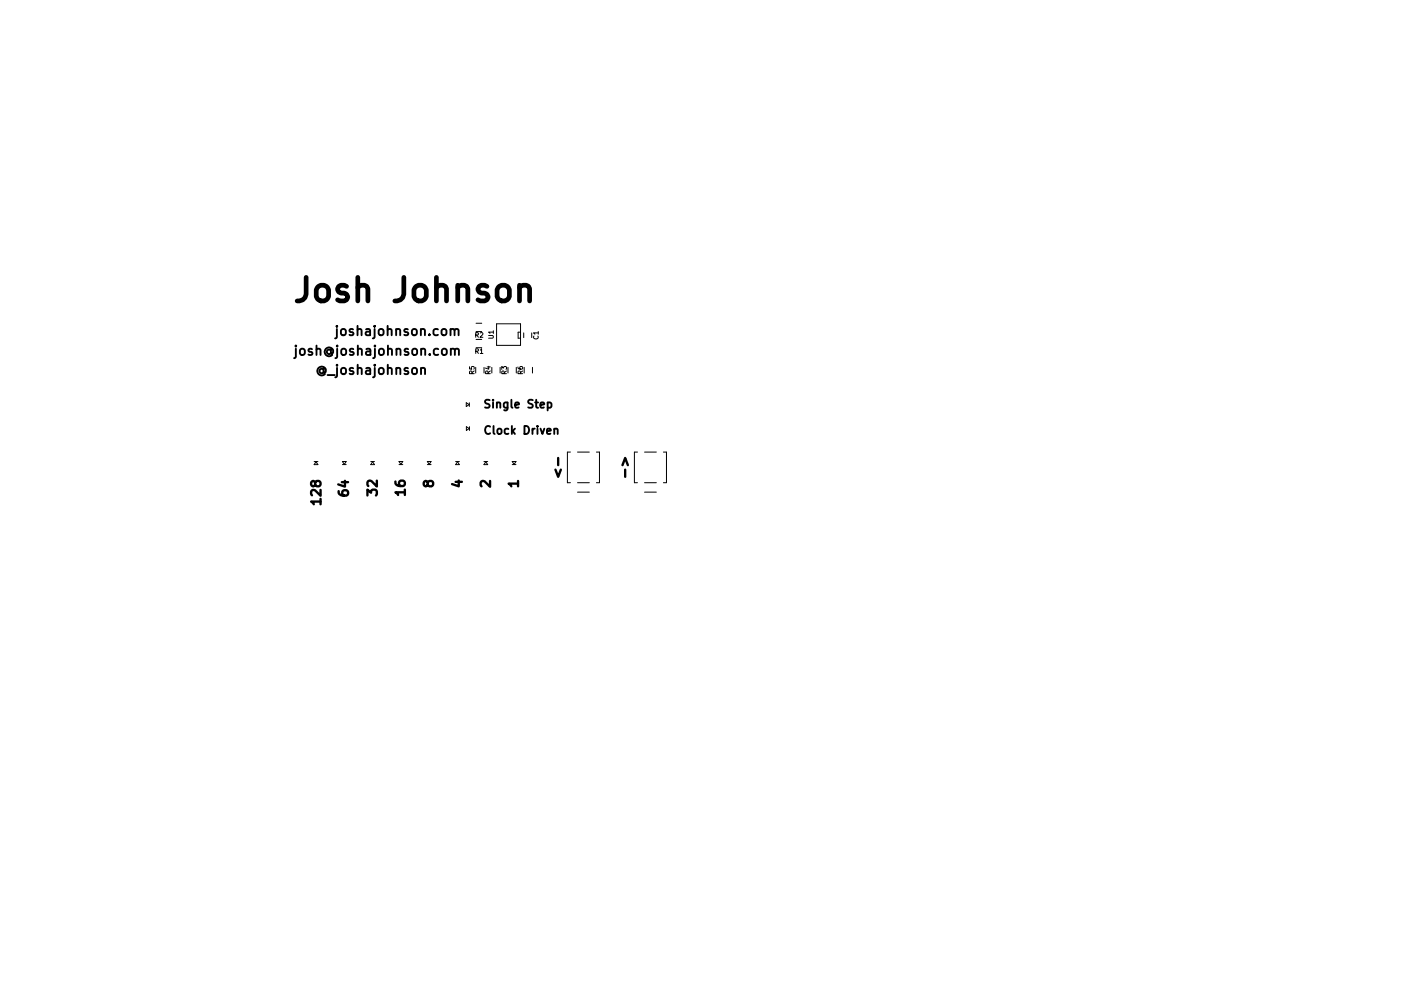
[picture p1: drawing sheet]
<svg xmlns="http://www.w3.org/2000/svg" width="297mm" height="210mm" viewBox="0 0 297 210" stroke-linecap="round" stroke-linejoin="round" font-family="sans-serif">
<g fill="none" stroke="#000" stroke-width="1">
<path d="M64.9 58.9v3.5a1.61 1.61 0 0 1-1.9 1.5M75.9 58.9v5M85.6 58.9v3.5a1.61 1.61 0 0 1-1.9 1.5M92.5 58.9v5M67.3 61a1.36 1.36 0 0 1 1.3-.5 1.36 1.36 0 0 1 1.1 1v1.4a1.36 1.36 0 0 1-1.3 1 1.36 1.36 0 0 1-1.3-1v-1.4zM73.5 60.8l-.5-.3h-.7l-.5 .3-.2 .4 .2 .7 1.7 .5 .2 .5-.2 .7-.5 .3h-.9l-.5-.3M75.9 61a1.24 1.24 0 0 1 2.1 .2v2.7M88.2 60.8a1.36 1.36 0 0 1 2.2 .7v1.4a1.36 1.36 0 0 1-1.3 1 1.36 1.36 0 0 1-1.3-1v-1.4zM92.5 61a1.24 1.24 0 0 1 2.2 .2v2.7M97.1 61a1.24 1.24 0 0 1 2.1 .2v2.7M97.1 60.5v3.4M103.2 60.8l-.4-.3h-.7l-.5 .3-.3 .4 .3 .7 1.6 .5 .3 .5-.3 .7-.4 .3h-1l-.5-.3"/>
<path d="M105.9 60.8a1.36 1.36 0 0 1 2.1 .7v1.4a1.36 1.36 0 0 1-1.3 1 1.36 1.36 0 0 1-1.3-1v-1.4zM110.1 61a1.24 1.24 0 0 1 2.2 .2v2.7M110.1 60.5v3.4"/>
</g>
<g fill="none" stroke="#000" stroke-width=".4">
<path d="M62.7 74v1.7l-.4 .3M62.7 73.3v.2M63.8 74.1a.54 .54 0 0 1 .8 .3v.5a.54 .54 0 0 1-.5 .4 .54 .54 0 0 1-.5-.4v-.5zM66.2 74.1l-.5-.1-.3 .3 .1 .3 .7 .1v.5h-.8M67.1 74.2a.5 .5 0 0 1 .9 .1v1M67.1 73.3v2M68.6 78.4a.48 .48 0 0 0-.7 0 .48 .48 0 0 0 0 .7 .48 .48 0 0 0 .7-.1M68.6 78.2v.8l.2 .1a.84 .84 0 0 0-.2-1.3 .84 .84 0 0 0-1.2 .5 .94 .94 0 0 0 .3 1.2 .94 .94 0 0 0 1.2-.1M69.5 79.6h1.5M70.2 74.4a.48 .48 0 0 0-.8-.1 .48 .48 0 0 0 0 .7 .48 .48 0 0 0 .8-.1M70.2 74.2v.7l.1 .1a.84 .84 0 0 0-.2-1.3 .84 .84 0 0 0-1.2 .6 .94 .94 0 0 0 .3 1.1 .94 .94 0 0 0 1.2-.1M71.4 69.8v1.7l-.4 .3"/>
<path d="M71.4 69.1v.2M71.5 78.1v1.7l-.4 .3M71.5 77.4v.2M71.5 74v1.7l-.4 .3M71.5 73.3v.2M72.4 78.2a.54 .54 0 0 1 .5-.2 .54 .54 0 0 1 .5 .4v.6a.54 .54 0 0 1-.6 .4 .54 .54 0 0 1-.5-.4zM72.5 69.9a.54 .54 0 0 1 .8 .3v.5a.54 .54 0 0 1-.5 .4 .54 .54 0 0 1-.5-.4v-.5zM72.5 74.1a.54 .54 0 0 1 .9 .3v.5a.54 .54 0 0 1-.5 .4 .54 .54 0 0 1-.6-.4v-.5zM74.9 69.9l-.5-.1-.3 .3 .1 .3 .7 .2v.4h-.8M74.9 78.1h-.5l-.3 .2 .1 .3 .7 .2v.5h-.8M74.9 74.1l-.5-.1-.2 .3v.3l.7 .1v.5h-.7M75.8 70a.5 .5 0 0 1 .9 .1v1"/>
<path d="M75.8 69.1v2M75.8 78.2a.5 .5 0 0 1 .9 .1v1.1M75.8 77.4v2M75.9 74.2a.5 .5 0 0 1 .8 .1v1M75.9 73.3v2M77.6 69.9h.8l.1 1.2M77.6 78.1h.8l.1 1.3M77.7 74.1h.7l.1 1.2M78.5 70.3l-.7 .1a.39 .39 0 0 0-.3 .3 .39 .39 0 0 0 .3 .4l.7-.1M78.5 78.5l-.7 .1a.39 .39 0 0 0-.3 .4 .39 .39 0 0 0 .3 .4l.7-.1M78.5 74.5l-.6 .1a.39 .39 0 0 0-.3 .3 .39 .39 0 0 0 .3 .4l.6-.1M79.4 69.8v1.7l-.4 .3"/>
<path d="M79.4 69.1v.2M79.5 78.1v1.7l-.4 .3M79.5 77.4v.2M79.5 74v1.7l-.4 .3M79.5 73.3v.2M80.4 78.2a.54 .54 0 0 1 .5-.2 .54 .54 0 0 1 .5 .4l-.1 .8a.54 .54 0 0 1-.6 .2 .54 .54 0 0 1-.4-.4zM80.5 69.9a.54 .54 0 0 1 .8 .3v.5a.54 .54 0 0 1-.5 .4 .54 .54 0 0 1-.5-.4v-.5zM80.5 74.1a.54 .54 0 0 1 .9 .3v.5a.54 .54 0 0 1-.5 .4 .54 .54 0 0 1-.6-.4v-.5zM82.2 70a.5 .5 0 0 1 .8 .1v1M82.2 69.1v2M82.2 78.2a.5 .5 0 0 1 .9 .1v1.1M82.2 77.4v2"/>
<path d="M82.2 74.2a.5 .5 0 0 1 .9 .1v1M82.2 73.3v2M84 70l.3-.2 .5 .1 .1 1.2M84 69.8v1.3M84 78.2a.5 .5 0 0 1 .9 .1v1.1M84 78.1v1.3M84.1 74.2a.5 .5 0 0 1 .8 .1v1M84.1 74v1.3M86.5 69.9l-.5-.1-.3 .3 .1 .3 .7 .2v.4h-.8M86.5 78.1h-.5l-.3 .2 .1 .3 .7 .2v.5h-.8M86.5 74.1l-.4-.1-.3 .3 .1 .3 .6 .1v.5h-.7M87.5 78.2a.54 .54 0 0 1 .5-.2 .54 .54 0 0 1 .4 .4v.6a.54 .54 0 0 1-.5 .4 .54 .54 0 0 1-.5-.4z"/>
<path d="M87.5 74.2a.54 .54 0 0 1 .5-.2 .54 .54 0 0 1 .4 .4l-.1 .7a.54 .54 0 0 1-.5 .2 .54 .54 0 0 1-.4-.4zM87.5 69.9a.54 .54 0 0 1 .9 .3v.5a.54 .54 0 0 1-.5 .4 .54 .54 0 0 1-.6-.4v-.5zM89.2 70a.5 .5 0 0 1 .9 .1v1M89.2 69.8v1.3M89.3 78.2a.5 .5 0 0 1 .8 .1v1.1M89.3 78.1v1.3M89.3 74.2a.5 .5 0 0 1 .9 .1v1M89.3 74v1.3M91 70.9v.2M91.1 75.1v.2M92.9 69.9l-.6-.1-.4 .4v.5l.2 .3h.8M92.9 74.1l-.6-.1-.3 .4v.5l.2 .3h.7"/>
<path d="M93.8 69.9a.54 .54 0 0 1 .9 .3v.5a.54 .54 0 0 1-.6 .4 .54 .54 0 0 1-.5-.4v-.5zM93.9 74.1l.4-.1 .4 .4v.5l-.4 .4-.4-.1-.2-.3v-.5zM95.5 70a.5 .5 0 0 1 .9 .1v1M95.5 69.8v1.3M95.6 74.2l.3-.2 .4 .1 .1 1.2M95.6 74v1.3M96.4 70.1l.3-.3 .4 .1 .1 1.2M96.4 74.3l.3-.3 .5 .1 .1 1.2M103.8 84.9l-.6-.1-.3 .2v.5l.7 .3 .2 .4-.3 .3-.7-.1M103.9 90.5a.68 .68 0 0 0-.8 0 .68 .68 0 0 0-.2 .8 .64 .64 0 0 0 .3 .7 .64 .64 0 0 0 .7-.1M104.5 84.8v.2M104.5 85.4v1.1"/>
<path d="M104.6 90.4v1.4l.3 .3M105.3 85.5l.3-.1 .4 .1 .1 1M105.3 85.4v1.1M105.6 91l.4-.1 .3 .4v.5l-.3 .3-.4-.1-.1-.2zM107.6 85.4v1.4l-.3 .3-.4-.1M107.6 85.5l-.5-.1-.3 .3 .2 .7h.6M107.8 91l-.5-.1-.3 .4 .2 .7h.6M108.4 84.8v1.5l.3 .2M108.5 90.4v1.7M108.7 91.4l.5 .7M109.2 90.9l-.7 .7M109.2 85.9l.8-.1v-.3l-.5-.1-.3 .2 .1 .8h.7"/>
<path d="M111.2 90.4a.86 .86 0 0 1 1 .8 .86 .86 0 0 1-1 .9zM112.9 90.9v1.2M113 84.9l-.7-.1-.2 .2v.5l.7 .3 .2 .4-.4 .3-.6-.1M113.4 90.9l-.3 .1-.2 .3M113.4 85.4h.7M113.7 84.8v1.5l.4 .2M114 90.4v.1M114 90.9v1.2M114.6 85.9l.8-.1-.1-.3-.5-.1-.2 .2 .1 .8h.6M114.6 90.9l.4 1.2 .4-1.2M116 91.5l.8-.2-.1-.3-.5-.1-.2 .3 .1 .8h.6M116.1 85.5l.5-.1 .3 .3-.1 .7h-.7"/>
<path d="M116.1 85.4v1.7M117.5 91.1l.3-.2 .4 .1v1.1M117.5 90.9v1.2"/>
</g>
<g fill="none" stroke="#000" stroke-width=".21">
<path d="M99.5 77.8v.5h.5v-.4l.5-.1v.5M100.1 79.3l-.1-.5h-.4l-.1 .5h1M100.5 78.7l-.4 .3M100.9 71.1l.4-.1 .1-.3-.5-.1v1M100.9 77.9v1.2M100.9 74.5h.4l.1-.4-.5-.1v1M100.9 73.8h1.2M100.9 72h1.2M100.9 70.3h1.2M100.9 68.6h1.2M101.1 71.1l.3 .5M101.1 74.5l.3 .5"/>
<path d="M101.8 70.7l.4-.1 .2 .3-.6 .7h.6M101.8 74.3l.3-.3v1M101.8 75h.6M102.6 77.9v1.2M103.3 77.9h.7M103.5 79.3l-.1-.5h-.3l-.1 .5h1M103.6 71.2h.8l.2 .2-.2 .3h-.8M103.6 77.7v.6l-.7-.2M104 78.7l-.5 .3M104.3 77.9v1.2M104.6 70.5h-1l.3 .2M104.6 70.2v.5"/>
<path d="M105.3 68.7h5.1v4.6h-5.1zM106 77.9v1.2M106.4 78.4v-.6l.4 .3 .1-.3h.4v.6M106.9 79.3v-.5h-.4l-.1 .5h1M107.4 78.7l-.5 .3M107.7 77.9v1.2M109.5 77.9v1.2M109.8 77.9l.3 .4h.5l.2-.2-.1-.3-.5 .1v.2l.2 .2M110.3 79.3v-.5h-.4l-.1 .5h1M110.4 70.5h-.5v1.2h.5M110.8 78.7l-.5 .3M111 70.6v1"/>
<path d="M111.1 77.9v1.2M112.7 70.6v1M112.9 77.9v1.2M113.2 71.3a.44 .44 0 0 0 .4 .6 .44 .44 0 0 0 .4-.6M114.1 70.6h-1l.3 .3M114.1 70.3v.6M66.6 97.9h.8M67 98l.4 .6h-.8zM72.6 98.6h.8M72.6 97.9h.8l-.4 .6zM78.6 97.9h.8M79 98l.4 .6h-.8z"/>
<path d="M84.6 98.6h.8M84.6 97.9h.8l-.4 .6zM90.6 98.6h.8M90.6 97.9h.8l-.4 .6zM96.6 97.9h.8M97 98l.4 .6h-.8zM98.9 85.4l.6 .4-.6 .4zM98.9 90.5l.6 .4-.6 .4zM99.5 85.4v.8M99.5 90.5v.8M102.6 97.9h.8M103 98l.4 .6h-.8z"/>
<path d="M108.6 98.6h.8M108.6 97.9h.8l-.4 .6zM120.9 95.9h-.6v6.5h.6M122.4 95.9h2.5M126.4 95.9h.7v6.5h-.7M135.2 95.9h-.7v6.5h.7M136.7 95.9h2.5M140.7 95.9h.6v6.5h-.6M122.4 102.4h2.5M122.4 104.4h2.5M136.7 102.4h2.5M136.7 104.4h2.5"/>
</g>
<g fill="none" stroke="#000" stroke-width=".5">
<path d="M117.8 99.6l.5 1.6 .6-1.6M118.3 97.2v1.5M132 98.7l.5-1.5 .6 1.5M132.5 99.6v1.6M66.8 102.4l.4-.4 .6 .1 .2 .3-.1 .6-.7 .2-.3-.2-.3-.9-.3-.1-.2 .2-.1 .6 .2 .3 .2 .1 .4-.4M68 106.4h-2l.5 .6M68 103.9v1.3l-1.2-1.2a.54 .54 0 0 0-.8 .3v.5l.2 .3M68 105.8v1.2M71.8 104.2a.79 .79 0 0 0 .9 1h.7l.3-.2 .1-.6-.2-.3-.7-.1-.2 .2-.1 .6 .3 .4M72.5 102.3h1.3M73.1 102v1.2l-1.4-.4M77.9 105.1v-1.2l.8 .6 .2-.5h.8l.2 .3v.5l-.2 .3"/>
<path d="M79.9 102v1.2l-1.1-1.1a.54 .54 0 0 0-.9 .3v.4l.2 .3M83.8 102.2a.79 .79 0 0 0 .9 .9h.8l.2-.2 .1-.5-.2-.3-.6-.1-.3 .2-.1 .5 .4 .4M85.8 104.5h-2l.6 .5M85.8 103.9v1.1M90.7 102.4l.4-.4h.4l.3 .4-.1 .6-.6 .2-.3-.2-.3-.9-.3-.1-.3 .2-.1 .6 .2 .3 .3 .1 .4-.4M96.6 102.2h1.3M97.3 101.9v1.3l-1.5-.5M103.9 102v1.3l-1.1-1.2a.54 .54 0 0 0-.9 .3v.5l.2 .3M109.8 102.6h-2l.6 .6M109.8 102v1.2"/>
</g>
</svg>
